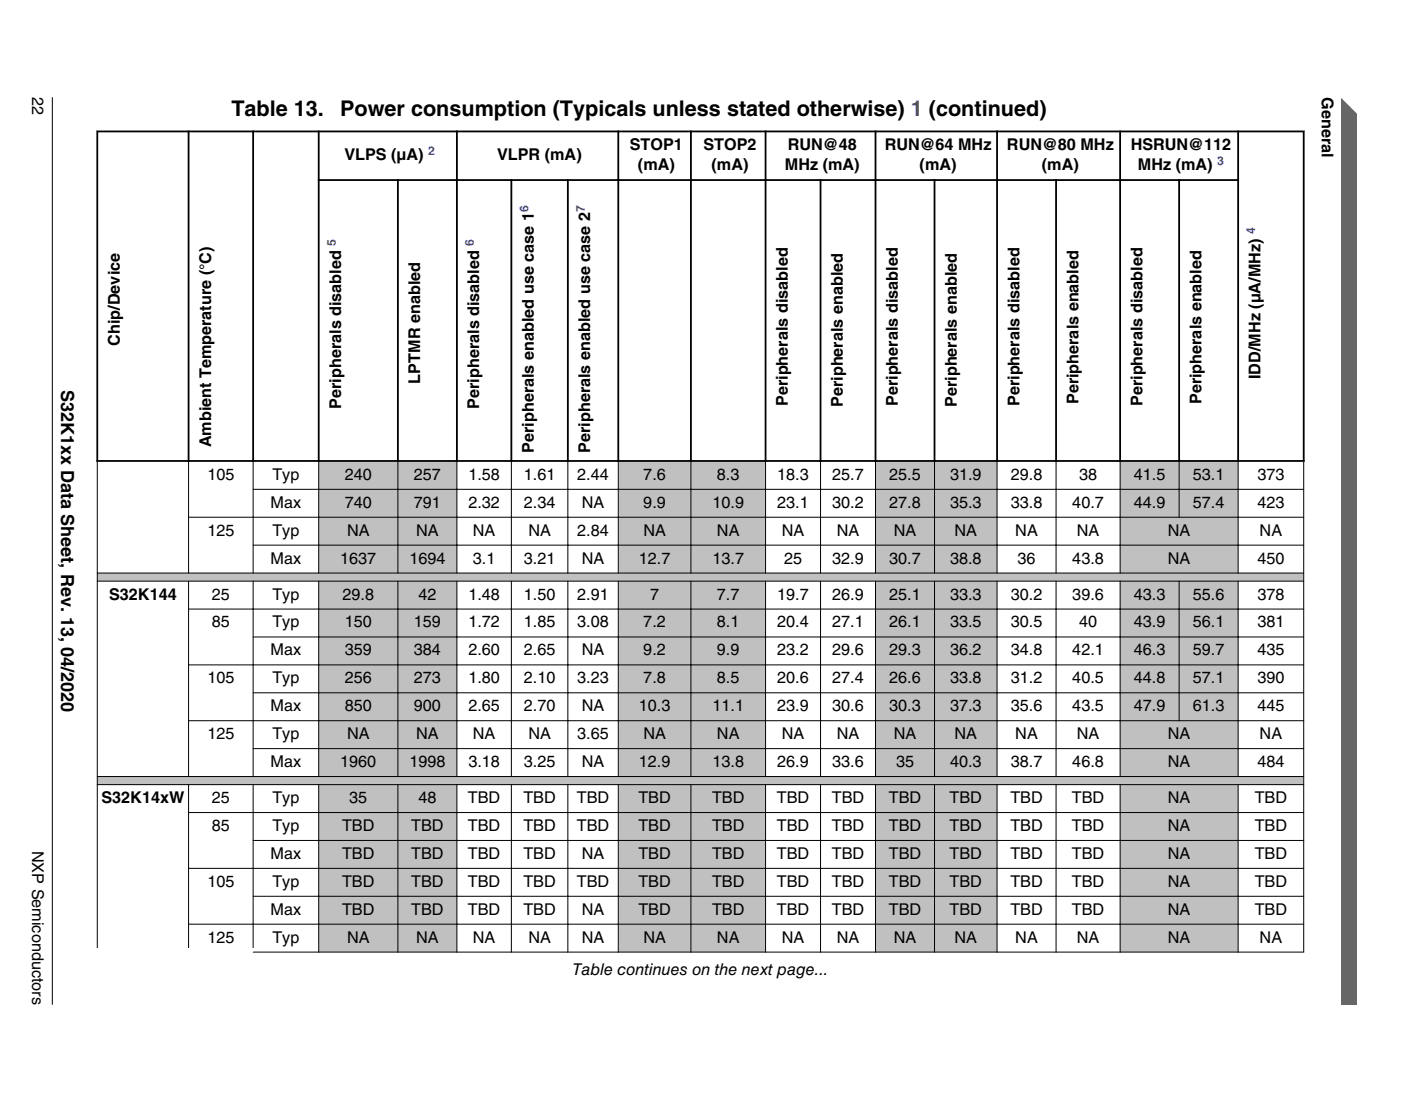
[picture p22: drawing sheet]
<svg xmlns="http://www.w3.org/2000/svg" width="274mm" height="216mm" viewBox="0 0 274 216" stroke-linecap="round" stroke-linejoin="round" font-family="sans-serif">
<defs><g id="words">
<g font-size="4.2">
<text x="45.3" y="22.7">Table 13.</text>
<text x="66.6" y="22.7">Power consumption (Typicals unless stated otherwise) 1 (continued)</text>
</g>
<text font-size="3.5" x="12" y="76.5" transform="rotate(90 12 76.5)">S32K1xx Data Sheet, Rev. 13, 04/2020</text>
<g font-size="3.2">
<text x="6.3" y="19" transform="rotate(90 6.3 19)">22</text>
<text x="258.8" y="19" transform="rotate(90 258.8 19)">General</text>
<text x="123.3" y="29.4">STOP1</text>
<text x="137.7" y="29.4">STOP2</text>
<text x="154.3" y="29.4">RUN@48</text>
<text x="173.2" y="29.4">RUN@64 MHz</text>
<text x="197.2" y="29.4">RUN@80 MHz</text>
<text x="221.4" y="29.4">HSRUN@112</text>
<text x="67.4" y="31.4">VLPS (μA)</text>
<text x="97.3" y="31.4">VLPR (mA)</text>
<text x="124.9" y="33.3">(mA)</text>
<text x="139.3" y="33.3">(mA)</text>
<text x="153.7" y="33.3">MHz (mA)</text>
<text x="180.1" y="33.3">(mA)</text>
<text x="204" y="33.3">(mA)</text>
<text x="222.8" y="33.3">MHz (mA)</text>
<text x="23.4" y="67.7" transform="rotate(-90 23.4 67.7)">Chip/Device</text>
<text x="82.3" y="75.1" transform="rotate(-90 82.3 75.1)">LPTMR enabled</text>
<text x="246.8" y="74.3" transform="rotate(-90 246.8 74.3)">IDD/MHz (μA/MHz)</text>
<text x="66.8" y="80.1" transform="rotate(-90 66.8 80.1)">Peripherals disabled</text>
<text x="93.9" y="80.1" transform="rotate(-90 93.9 80.1)">Peripherals disabled</text>
<text x="154.3" y="79.6" transform="rotate(-90 154.3 79.6)">Peripherals disabled</text>
<text x="165.1" y="79.7" transform="rotate(-90 165.1 79.7)">Peripherals enabled</text>
<text x="175.8" y="79.6" transform="rotate(-90 175.8 79.6)">Peripherals disabled</text>
<text x="187.4" y="79.7" transform="rotate(-90 187.4 79.7)">Peripherals enabled</text>
<text x="199.6" y="79.6" transform="rotate(-90 199.6 79.6)">Peripherals disabled</text>
<text x="211.2" y="79.2" transform="rotate(-90 211.2 79.2)">Peripherals enabled</text>
<text x="223.7" y="79.6" transform="rotate(-90 223.7 79.6)">Peripherals disabled</text>
<text x="235.3" y="79.2" transform="rotate(-90 235.3 79.2)">Peripherals enabled</text>
<text x="41.3" y="87.7" transform="rotate(-90 41.3 87.7)">Ambient Temperature (°C)</text>
<text x="104.5" y="88.7" transform="rotate(-90 104.5 88.7)">Peripherals enabled use case 1</text>
<text x="115.6" y="88.7" transform="rotate(-90 115.6 88.7)">Peripherals enabled use case 2</text>
<text x="40.6" y="94">105</text>
<text x="53.3" y="94">Typ</text>
<text x="67.5" y="94">240</text>
<text x="81" y="94">257</text>
<text x="91.7" y="94">1.58</text>
<text x="102.6" y="94">1.61</text>
<text x="113" y="94">2.44</text>
<text x="126" y="94">7.6</text>
<text x="140.4" y="94">8.3</text>
<text x="152.2" y="94">18.3</text>
<text x="163" y="94">25.7</text>
<text x="174.1" y="94">25.5</text>
<text x="186" y="94">31.9</text>
<text x="197.9" y="94">29.8</text>
<text x="211.3" y="94">38</text>
<text x="222" y="94">41.5</text>
<text x="233.6" y="94">53.1</text>
<text x="246.2" y="94">373</text>
<text x="53" y="99.5">Max</text>
<text x="67.5" y="99.5">740</text>
<text x="81" y="99.5">791</text>
<text x="91.7" y="99.5">2.32</text>
<text x="102.6" y="99.5">2.34</text>
<text x="113.9" y="99.5">NA</text>
<text x="126" y="99.5">9.9</text>
<text x="139.5" y="99.5">10.9</text>
<text x="152.2" y="99.5">23.1</text>
<text x="163" y="99.5">30.2</text>
<text x="174.1" y="99.5">27.8</text>
<text x="186" y="99.5">35.3</text>
<text x="197.9" y="99.5">33.8</text>
<text x="210" y="99.5">40.7</text>
<text x="222" y="99.5">44.9</text>
<text x="233.6" y="99.5">57.4</text>
<text x="246.2" y="99.5">423</text>
<text x="40.6" y="104.9">125</text>
<text x="53.3" y="104.9">Typ</text>
<text x="67.9" y="104.9">NA</text>
<text x="81.5" y="104.9">NA</text>
<text x="92.6" y="104.9">NA</text>
<text x="103.5" y="104.9">NA</text>
<text x="113" y="104.9">2.84</text>
<text x="126" y="104.9">NA</text>
<text x="140.4" y="104.9">NA</text>
<text x="153.1" y="104.9">NA</text>
<text x="163.8" y="104.9">NA</text>
<text x="175" y="104.9">NA</text>
<text x="186.9" y="104.9">NA</text>
<text x="198.8" y="104.9">NA</text>
<text x="210.8" y="104.9">NA</text>
<text x="228.7" y="104.9">NA</text>
<text x="246.6" y="104.9">NA</text>
<text x="53" y="110.4">Max</text>
<text x="66.6" y="110.4">1637</text>
<text x="80.2" y="110.4">1694</text>
<text x="92.6" y="110.4">3.1</text>
<text x="102.6" y="110.4">3.21</text>
<text x="113.9" y="110.4">NA</text>
<text x="125.1" y="110.4">12.7</text>
<text x="139.5" y="110.4">13.7</text>
<text x="153.5" y="110.4">25</text>
<text x="163" y="110.4">32.9</text>
<text x="174.1" y="110.4">30.7</text>
<text x="186" y="110.4">38.8</text>
<text x="199.2" y="110.4">36</text>
<text x="210" y="110.4">43.8</text>
<text x="228.7" y="110.4">NA</text>
<text x="246.2" y="110.4">450</text>
<text x="21.4" y="117.5">S32K144</text>
<text x="41.5" y="117.5">25</text>
<text x="53.3" y="117.5">Typ</text>
<text x="67.1" y="117.5">29.8</text>
<text x="81.9" y="117.5">42</text>
<text x="91.7" y="117.5">1.48</text>
<text x="102.6" y="117.5">1.50</text>
<text x="113" y="117.5">2.91</text>
<text x="127.3" y="117.5">7</text>
<text x="140.4" y="117.5">7.7</text>
<text x="152.2" y="117.5">19.7</text>
<text x="163" y="117.5">26.9</text>
<text x="174.1" y="117.5">25.1</text>
<text x="186" y="117.5">33.3</text>
<text x="197.9" y="117.5">30.2</text>
<text x="210" y="117.5">39.6</text>
<text x="222" y="117.5">43.3</text>
<text x="233.6" y="117.5">55.6</text>
<text x="246.2" y="117.5">378</text>
<text x="41.5" y="122.9">85</text>
<text x="53.3" y="122.9">Typ</text>
<text x="67.5" y="122.9">150</text>
<text x="81" y="122.9">159</text>
<text x="91.7" y="122.9">1.72</text>
<text x="102.6" y="122.9">1.85</text>
<text x="113" y="122.9">3.08</text>
<text x="126" y="122.9">7.2</text>
<text x="140.4" y="122.9">8.1</text>
<text x="152.2" y="122.9">20.4</text>
<text x="163" y="122.9">27.1</text>
<text x="174.1" y="122.9">26.1</text>
<text x="186" y="122.9">33.5</text>
<text x="197.9" y="122.9">30.5</text>
<text x="211.3" y="122.9">40</text>
<text x="222" y="122.9">43.9</text>
<text x="233.6" y="122.9">56.1</text>
<text x="246.2" y="122.9">381</text>
<text x="53" y="128.4">Max</text>
<text x="67.5" y="128.4">359</text>
<text x="81" y="128.4">384</text>
<text x="91.7" y="128.4">2.60</text>
<text x="102.6" y="128.4">2.65</text>
<text x="113.9" y="128.4">NA</text>
<text x="126" y="128.4">9.2</text>
<text x="140.4" y="128.4">9.9</text>
<text x="152.2" y="128.4">23.2</text>
<text x="163" y="128.4">29.6</text>
<text x="174.1" y="128.4">29.3</text>
<text x="186" y="128.4">36.2</text>
<text x="197.9" y="128.4">34.8</text>
<text x="210" y="128.4">42.1</text>
<text x="222" y="128.4">46.3</text>
<text x="233.6" y="128.4">59.7</text>
<text x="246.2" y="128.4">435</text>
<text x="40.6" y="133.9">105</text>
<text x="53.3" y="133.9">Typ</text>
<text x="67.5" y="133.9">256</text>
<text x="81" y="133.9">273</text>
<text x="91.7" y="133.9">1.80</text>
<text x="102.6" y="133.9">2.10</text>
<text x="113" y="133.9">3.23</text>
<text x="126" y="133.9">7.8</text>
<text x="140.4" y="133.9">8.5</text>
<text x="152.2" y="133.9">20.6</text>
<text x="163" y="133.9">27.4</text>
<text x="174.1" y="133.9">26.6</text>
<text x="186" y="133.9">33.8</text>
<text x="197.9" y="133.9">31.2</text>
<text x="210" y="133.9">40.5</text>
<text x="222" y="133.9">44.8</text>
<text x="233.6" y="133.9">57.1</text>
<text x="246.2" y="133.9">390</text>
<text x="53" y="139.3">Max</text>
<text x="67.5" y="139.3">850</text>
<text x="81" y="139.3">900</text>
<text x="91.7" y="139.3">2.65</text>
<text x="102.6" y="139.3">2.70</text>
<text x="113.9" y="139.3">NA</text>
<text x="125.1" y="139.3">10.3</text>
<text x="139.5" y="139.3">11.1</text>
<text x="152.2" y="139.3">23.9</text>
<text x="163" y="139.3">30.6</text>
<text x="174.1" y="139.3">30.3</text>
<text x="186" y="139.3">37.3</text>
<text x="197.9" y="139.3">35.6</text>
<text x="210" y="139.3">43.5</text>
<text x="222" y="139.3">47.9</text>
<text x="233.6" y="139.3">61.3</text>
<text x="246.2" y="139.3">445</text>
<text x="40.6" y="144.8">125</text>
<text x="53.3" y="144.8">Typ</text>
<text x="67.9" y="144.8">NA</text>
<text x="81.5" y="144.8">NA</text>
<text x="92.6" y="144.8">NA</text>
<text x="103.5" y="144.8">NA</text>
<text x="113" y="144.8">3.65</text>
<text x="126" y="144.8">NA</text>
<text x="140.4" y="144.8">NA</text>
<text x="153.1" y="144.8">NA</text>
<text x="163.8" y="144.8">NA</text>
<text x="175" y="144.8">NA</text>
<text x="186.9" y="144.8">NA</text>
<text x="198.8" y="144.8">NA</text>
<text x="210.8" y="144.8">NA</text>
<text x="228.7" y="144.8">NA</text>
<text x="246.6" y="144.8">NA</text>
<text x="53" y="150.3">Max</text>
<text x="66.6" y="150.3">1960</text>
<text x="80.2" y="150.3">1998</text>
<text x="91.7" y="150.3">3.18</text>
<text x="102.6" y="150.3">3.25</text>
<text x="113.9" y="150.3">NA</text>
<text x="125.1" y="150.3">12.9</text>
<text x="139.5" y="150.3">13.8</text>
<text x="152.2" y="150.3">26.9</text>
<text x="163" y="150.3">33.6</text>
<text x="175.4" y="150.3">35</text>
<text x="186" y="150.3">40.3</text>
<text x="197.9" y="150.3">38.7</text>
<text x="210" y="150.3">46.8</text>
<text x="228.7" y="150.3">NA</text>
<text x="246.2" y="150.3">484</text>
<text x="19.9" y="157.3">S32K14xW</text>
<text x="41.5" y="157.3">25</text>
<text x="53.3" y="157.3">Typ</text>
<text x="68.4" y="157.3">35</text>
<text x="81.9" y="157.3">48</text>
<text x="91.6" y="157.3">TBD</text>
<text x="102.5" y="157.3">TBD</text>
<text x="112.9" y="157.3">TBD</text>
<text x="125" y="157.3">TBD</text>
<text x="139.4" y="157.3">TBD</text>
<text x="152.1" y="157.3">TBD</text>
<text x="162.9" y="157.3">TBD</text>
<text x="174" y="157.3">TBD</text>
<text x="185.9" y="157.3">TBD</text>
<text x="197.8" y="157.3">TBD</text>
<text x="209.9" y="157.3">TBD</text>
<text x="228.7" y="157.3">NA</text>
<text x="245.7" y="157.3">TBD</text>
<text x="6.3" y="166.7" transform="rotate(90 6.3 166.7)">NXP Semiconductors</text>
<text x="41.5" y="162.8">85</text>
<text x="53.3" y="162.8">Typ</text>
<text x="67" y="162.8">TBD</text>
<text x="80.5" y="162.8">TBD</text>
<text x="91.6" y="162.8">TBD</text>
<text x="102.5" y="162.8">TBD</text>
<text x="112.9" y="162.8">TBD</text>
<text x="125" y="162.8">TBD</text>
<text x="139.4" y="162.8">TBD</text>
<text x="152.1" y="162.8">TBD</text>
<text x="162.9" y="162.8">TBD</text>
<text x="174" y="162.8">TBD</text>
<text x="185.9" y="162.8">TBD</text>
<text x="197.8" y="162.8">TBD</text>
<text x="209.9" y="162.8">TBD</text>
<text x="228.7" y="162.8">NA</text>
<text x="245.7" y="162.8">TBD</text>
<text x="40.6" y="173.7">105</text>
<text x="53" y="168.3">Max</text>
<text x="53.3" y="173.7">Typ</text>
<text x="67" y="168.3">TBD</text>
<text x="67" y="173.7">TBD</text>
<text x="80.5" y="168.3">TBD</text>
<text x="80.5" y="173.7">TBD</text>
<text x="91.6" y="168.3">TBD</text>
<text x="91.6" y="173.7">TBD</text>
<text x="102.5" y="168.3">TBD</text>
<text x="102.5" y="173.7">TBD</text>
<text x="112.9" y="173.7">TBD</text>
<text x="113.9" y="168.3">NA</text>
<text x="125" y="168.3">TBD</text>
<text x="125" y="173.7">TBD</text>
<text x="139.4" y="168.3">TBD</text>
<text x="139.4" y="173.7">TBD</text>
<text x="152.1" y="168.3">TBD</text>
<text x="152.1" y="173.7">TBD</text>
<text x="162.9" y="168.3">TBD</text>
<text x="162.9" y="173.7">TBD</text>
<text x="174" y="168.3">TBD</text>
<text x="174" y="173.7">TBD</text>
<text x="185.9" y="168.3">TBD</text>
<text x="185.9" y="173.7">TBD</text>
<text x="197.8" y="168.3">TBD</text>
<text x="197.8" y="173.7">TBD</text>
<text x="209.9" y="168.3">TBD</text>
<text x="209.9" y="173.7">TBD</text>
<text x="228.7" y="168.3">NA</text>
<text x="228.7" y="173.7">NA</text>
<text x="245.7" y="168.3">TBD</text>
<text x="245.7" y="173.7">TBD</text>
<text x="53" y="179.2">Max</text>
<text x="67" y="179.2">TBD</text>
<text x="80.5" y="179.2">TBD</text>
<text x="91.6" y="179.2">TBD</text>
<text x="102.5" y="179.2">TBD</text>
<text x="113.9" y="179.2">NA</text>
<text x="125" y="179.2">TBD</text>
<text x="139.4" y="179.2">TBD</text>
<text x="152.1" y="179.2">TBD</text>
<text x="162.9" y="179.2">TBD</text>
<text x="174" y="179.2">TBD</text>
<text x="185.9" y="179.2">TBD</text>
<text x="197.8" y="179.2">TBD</text>
<text x="209.9" y="179.2">TBD</text>
<text x="228.7" y="179.2">NA</text>
<text x="245.7" y="179.2">TBD</text>
<text x="40.6" y="184.7">125</text>
<text x="53.3" y="184.7">Typ</text>
<text x="67.9" y="184.7">NA</text>
<text x="81.5" y="184.7">NA</text>
<text x="92.6" y="184.7">NA</text>
<text x="103.5" y="184.7">NA</text>
<text x="113.9" y="184.7">NA</text>
<text x="126" y="184.7">NA</text>
<text x="140.4" y="184.7">NA</text>
<text x="153.1" y="184.7">NA</text>
<text x="163.8" y="184.7">NA</text>
<text x="175" y="184.7">NA</text>
<text x="186.9" y="184.7">NA</text>
<text x="198.8" y="184.7">NA</text>
<text x="210.8" y="184.7">NA</text>
<text x="228.7" y="184.7">NA</text>
<text x="246.6" y="184.7">NA</text>
<text x="112.1" y="191.1">Table continues on the next page...</text>
</g>
<g font-size="2.4" fill="#00f">
<text x="83.8" y="30.3">2</text>
<text x="238.3" y="32.3">3</text>
<text x="103.5" y="41.6" transform="rotate(-90 103.5 41.6)">6</text>
<text x="114.5" y="41.6" transform="rotate(-90 114.5 41.6)">7</text>
<text x="245.8" y="45.9" transform="rotate(-90 245.8 45.9)">4</text>
<text x="65.7" y="48.1" transform="rotate(-90 65.7 48.1)">5</text>
<text x="92.8" y="48.1" transform="rotate(-90 92.8 48.1)">6</text>
</g>
</g></defs>
<g fill="#c0c0c0">
<path d="M62.5 90.5h15.3v5.3h-15.3z" fill-rule="evenodd"/>
<path d="M78 90.5h11.4v5.3h-11.4z" fill-rule="evenodd"/>
</g>
<g fill="#fff">
<path d="M89.5 90.5h10.5v5.3h-10.5z" fill-rule="evenodd"/>
<path d="M100.2 90.5h10.9v5.3h-10.9z" fill-rule="evenodd"/>
<path d="M111.3 90.5h9.7v5.3h-9.7z" fill-rule="evenodd"/>
</g>
<g fill="#c0c0c0">
<path d="M121.2 90.5h14v5.3h-14z" fill-rule="evenodd"/>
<path d="M135.4 90.5h14.4v5.3h-14.4z" fill-rule="evenodd"/>
</g>
<g fill="#fff">
<path d="M150 90.5h10.6v5.3h-10.6z" fill-rule="evenodd"/>
<path d="M160.8 90.5h10.5v5.3h-10.5z" fill-rule="evenodd"/>
</g>
<g fill="#c0c0c0">
<path d="M171.5 90.5h11.4v5.3h-11.4z" fill-rule="evenodd"/>
<path d="M183.1 90.5h12v5.3h-12z" fill-rule="evenodd"/>
</g>
<g fill="#fff">
<path d="M195.3 90.5h11.4v5.3h-11.4z" fill-rule="evenodd"/>
<path d="M206.9 90.5h12.3v5.3h-12.3z" fill-rule="evenodd"/>
</g>
<g fill="#c0c0c0">
<path d="M219.4 90.5h11.4v5.3h-11.4z" fill-rule="evenodd"/>
<path d="M231 90.5h11.3v5.3h-11.3z" fill-rule="evenodd"/>
</g>
<g fill="#fff">
<path d="M242.5 90.5h12.7v5.3h-12.7z" fill-rule="evenodd"/>
<path d="M49.7 96h12.6v5.2h-12.6z" fill-rule="evenodd"/>
</g>
<g fill="#c0c0c0">
<path d="M62.5 96h15.3v5.2h-15.3z" fill-rule="evenodd"/>
<path d="M78 96h11.4v5.2h-11.4z" fill-rule="evenodd"/>
</g>
<g fill="#fff">
<path d="M89.5 96h10.5v5.2h-10.5z" fill-rule="evenodd"/>
<path d="M100.2 96h10.9v5.2h-10.9z" fill-rule="evenodd"/>
<path d="M111.3 96h9.7v5.2h-9.7z" fill-rule="evenodd"/>
</g>
<g fill="#c0c0c0">
<path d="M121.2 96h14v5.2h-14z" fill-rule="evenodd"/>
<path d="M135.4 96h14.4v5.2h-14.4z" fill-rule="evenodd"/>
</g>
<g fill="#fff">
<path d="M150 96h10.6v5.2h-10.6z" fill-rule="evenodd"/>
<path d="M160.8 96h10.5v5.2h-10.5z" fill-rule="evenodd"/>
</g>
<g fill="#c0c0c0">
<path d="M171.5 96h11.4v5.2h-11.4z" fill-rule="evenodd"/>
<path d="M183.1 96h12v5.2h-12z" fill-rule="evenodd"/>
</g>
<g fill="#fff">
<path d="M195.3 96h11.4v5.2h-11.4z" fill-rule="evenodd"/>
<path d="M206.9 96h12.3v5.2h-12.3z" fill-rule="evenodd"/>
</g>
<g fill="#c0c0c0">
<path d="M219.4 96h11.4v5.2h-11.4z" fill-rule="evenodd"/>
<path d="M231 96h11.3v5.2h-11.3z" fill-rule="evenodd"/>
</g>
<g fill="#fff">
<path d="M242.5 96h12.7v5.2h-12.7z" fill-rule="evenodd"/>
<path d="M37 101.4h12.5v10.8h-12.5z" fill-rule="evenodd"/>
<path d="M49.7 101.4h12.6v5.3h-12.6z" fill-rule="evenodd"/>
</g>
<g fill="#c0c0c0">
<path d="M62.5 101.4h15.3v5.3h-15.3z" fill-rule="evenodd"/>
<path d="M78 101.4h11.4v5.3h-11.4z" fill-rule="evenodd"/>
</g>
<g fill="#fff">
<path d="M89.5 101.4h10.5v5.3h-10.5z" fill-rule="evenodd"/>
<path d="M100.2 101.4h10.9v5.3h-10.9z" fill-rule="evenodd"/>
<path d="M111.3 101.4h9.7v5.3h-9.7z" fill-rule="evenodd"/>
</g>
<g fill="#c0c0c0">
<path d="M121.2 101.4h14v5.3h-14z" fill-rule="evenodd"/>
<path d="M135.4 101.4h14.4v5.3h-14.4z" fill-rule="evenodd"/>
</g>
<g fill="#fff">
<path d="M150 101.4h10.6v5.3h-10.6z" fill-rule="evenodd"/>
<path d="M160.8 101.4h10.5v5.3h-10.5z" fill-rule="evenodd"/>
</g>
<g fill="#c0c0c0">
<path d="M171.5 101.4h11.4v5.3h-11.4z" fill-rule="evenodd"/>
<path d="M183.1 101.4h12v5.3h-12z" fill-rule="evenodd"/>
</g>
<g fill="#fff">
<path d="M195.3 101.4h11.4v5.3h-11.4z" fill-rule="evenodd"/>
<path d="M206.9 101.4h12.3v5.3h-12.3z" fill-rule="evenodd"/>
</g>
<path d="M219.4 101.4h22.9v5.3h-22.9z" fill-rule="evenodd" fill="#c0c0c0"/>
<g fill="#fff">
<path d="M242.5 101.4h12.7v5.3h-12.7z" fill-rule="evenodd"/>
<path d="M49.7 106.9h12.6v5.3h-12.6z" fill-rule="evenodd"/>
</g>
<g fill="#c0c0c0">
<path d="M62.5 106.9h15.3v5.3h-15.3z" fill-rule="evenodd"/>
<path d="M78 106.9h11.4v5.3h-11.4z" fill-rule="evenodd"/>
</g>
<g fill="#fff">
<path d="M89.5 106.9h10.5v5.3h-10.5z" fill-rule="evenodd"/>
<path d="M100.2 106.9h10.9v5.3h-10.9z" fill-rule="evenodd"/>
<path d="M111.3 106.9h9.7v5.3h-9.7z" fill-rule="evenodd"/>
</g>
<g fill="#c0c0c0">
<path d="M121.2 106.9h14v5.3h-14z" fill-rule="evenodd"/>
<path d="M135.4 106.9h14.4v5.3h-14.4z" fill-rule="evenodd"/>
</g>
<g fill="#fff">
<path d="M150 106.9h10.6v5.3h-10.6z" fill-rule="evenodd"/>
<path d="M160.8 106.9h10.5v5.3h-10.5z" fill-rule="evenodd"/>
</g>
<g fill="#c0c0c0">
<path d="M171.5 106.9h11.4v5.3h-11.4z" fill-rule="evenodd"/>
<path d="M183.1 106.9h12v5.3h-12z" fill-rule="evenodd"/>
</g>
<g fill="#fff">
<path d="M195.3 106.9h11.4v5.3h-11.4z" fill-rule="evenodd"/>
<path d="M206.9 106.9h12.3v5.3h-12.3z" fill-rule="evenodd"/>
</g>
<path d="M219.4 106.9h22.9v5.3h-22.9z" fill-rule="evenodd" fill="#c0c0c0"/>
<path d="M242.5 106.9h12.7v5.3h-12.7z" fill-rule="evenodd" fill="#fff"/>
<path d="M19.1 112.4h236.1v1.4h-236.1z" fill-rule="evenodd" fill="#c0c0c0"/>
<g fill="#fff">
<path d="M19.1 113.9h17.7v38.1h-17.7z" fill-rule="evenodd"/>
<path d="M37 113.9h12.5v5.3h-12.5z" fill-rule="evenodd"/>
<path d="M49.7 113.9h12.6v5.3h-12.6z" fill-rule="evenodd"/>
</g>
<g fill="#c0c0c0">
<path d="M62.5 113.9h15.3v5.3h-15.3z" fill-rule="evenodd"/>
<path d="M78 113.9h11.4v5.3h-11.4z" fill-rule="evenodd"/>
</g>
<g fill="#fff">
<path d="M89.5 113.9h10.5v5.3h-10.5z" fill-rule="evenodd"/>
<path d="M100.2 113.9h10.9v5.3h-10.9z" fill-rule="evenodd"/>
<path d="M111.3 113.9h9.7v5.3h-9.7z" fill-rule="evenodd"/>
</g>
<g fill="#c0c0c0">
<path d="M121.2 113.9h14v5.3h-14z" fill-rule="evenodd"/>
<path d="M135.4 113.9h14.4v5.3h-14.4z" fill-rule="evenodd"/>
</g>
<g fill="#fff">
<path d="M150 113.9h10.6v5.3h-10.6z" fill-rule="evenodd"/>
<path d="M160.8 113.9h10.5v5.3h-10.5z" fill-rule="evenodd"/>
</g>
<g fill="#c0c0c0">
<path d="M171.5 113.9h11.4v5.3h-11.4z" fill-rule="evenodd"/>
<path d="M183.1 113.9h12v5.3h-12z" fill-rule="evenodd"/>
</g>
<g fill="#fff">
<path d="M195.3 113.9h11.4v5.3h-11.4z" fill-rule="evenodd"/>
<path d="M206.9 113.9h12.3v5.3h-12.3z" fill-rule="evenodd"/>
</g>
<g fill="#c0c0c0">
<path d="M219.4 113.9h11.4v5.3h-11.4z" fill-rule="evenodd"/>
<path d="M231 113.9h11.3v5.3h-11.3z" fill-rule="evenodd"/>
</g>
<g fill="#fff">
<path d="M242.5 113.9h12.7v5.3h-12.7z" fill-rule="evenodd"/>
<path d="M37 119.4h12.5v10.8h-12.5z" fill-rule="evenodd"/>
<path d="M49.7 119.4h12.6v5.3h-12.6z" fill-rule="evenodd"/>
</g>
<g fill="#c0c0c0">
<path d="M62.5 119.4h15.3v5.3h-15.3z" fill-rule="evenodd"/>
<path d="M78 119.4h11.4v5.3h-11.4z" fill-rule="evenodd"/>
</g>
<g fill="#fff">
<path d="M89.5 119.4h10.5v5.3h-10.5z" fill-rule="evenodd"/>
<path d="M100.2 119.4h10.9v5.3h-10.9z" fill-rule="evenodd"/>
<path d="M111.3 119.4h9.7v5.3h-9.7z" fill-rule="evenodd"/>
</g>
<g fill="#c0c0c0">
<path d="M121.2 119.4h14v5.3h-14z" fill-rule="evenodd"/>
<path d="M135.4 119.4h14.4v5.3h-14.4z" fill-rule="evenodd"/>
</g>
<g fill="#fff">
<path d="M150 119.4h10.6v5.3h-10.6z" fill-rule="evenodd"/>
<path d="M160.8 119.4h10.5v5.3h-10.5z" fill-rule="evenodd"/>
</g>
<g fill="#c0c0c0">
<path d="M171.5 119.4h11.4v5.3h-11.4z" fill-rule="evenodd"/>
<path d="M183.1 119.4h12v5.3h-12z" fill-rule="evenodd"/>
</g>
<g fill="#fff">
<path d="M195.3 119.4h11.4v5.3h-11.4z" fill-rule="evenodd"/>
<path d="M206.9 119.4h12.3v5.3h-12.3z" fill-rule="evenodd"/>
</g>
<g fill="#c0c0c0">
<path d="M219.4 119.4h11.4v5.3h-11.4z" fill-rule="evenodd"/>
<path d="M231 119.4h11.3v5.3h-11.3z" fill-rule="evenodd"/>
</g>
<g fill="#fff">
<path d="M242.5 119.4h12.7v5.3h-12.7z" fill-rule="evenodd"/>
<path d="M49.7 124.9h12.6v5.3h-12.6z" fill-rule="evenodd"/>
</g>
<g fill="#c0c0c0">
<path d="M62.5 124.9h15.3v5.3h-15.3z" fill-rule="evenodd"/>
<path d="M78 124.9h11.4v5.3h-11.4z" fill-rule="evenodd"/>
</g>
<g fill="#fff">
<path d="M89.5 124.9h10.5v5.3h-10.5z" fill-rule="evenodd"/>
<path d="M100.2 124.9h10.9v5.3h-10.9z" fill-rule="evenodd"/>
<path d="M111.3 124.9h9.7v5.3h-9.7z" fill-rule="evenodd"/>
</g>
<g fill="#c0c0c0">
<path d="M121.2 124.9h14v5.3h-14z" fill-rule="evenodd"/>
<path d="M135.4 124.9h14.4v5.3h-14.4z" fill-rule="evenodd"/>
</g>
<g fill="#fff">
<path d="M150 124.9h10.6v5.3h-10.6z" fill-rule="evenodd"/>
<path d="M160.8 124.9h10.5v5.3h-10.5z" fill-rule="evenodd"/>
</g>
<g fill="#c0c0c0">
<path d="M171.5 124.9h11.4v5.3h-11.4z" fill-rule="evenodd"/>
<path d="M183.1 124.9h12v5.3h-12z" fill-rule="evenodd"/>
</g>
<g fill="#fff">
<path d="M195.3 124.9h11.4v5.3h-11.4z" fill-rule="evenodd"/>
<path d="M206.9 124.9h12.3v5.3h-12.3z" fill-rule="evenodd"/>
</g>
<g fill="#c0c0c0">
<path d="M219.4 124.9h11.4v5.3h-11.4z" fill-rule="evenodd"/>
<path d="M231 124.9h11.3v5.3h-11.3z" fill-rule="evenodd"/>
</g>
<g fill="#fff">
<path d="M242.5 124.9h12.7v5.3h-12.7z" fill-rule="evenodd"/>
<path d="M37 130.4h12.5v10.7h-12.5z" fill-rule="evenodd"/>
<path d="M49.7 130.4h12.6v5.2h-12.6z" fill-rule="evenodd"/>
</g>
<g fill="#c0c0c0">
<path d="M62.5 130.4h15.3v5.2h-15.3z" fill-rule="evenodd"/>
<path d="M78 130.4h11.4v5.2h-11.4z" fill-rule="evenodd"/>
</g>
<g fill="#fff">
<path d="M89.5 130.4h10.5v5.2h-10.5z" fill-rule="evenodd"/>
<path d="M100.2 130.4h10.9v5.2h-10.9z" fill-rule="evenodd"/>
<path d="M111.3 130.4h9.7v5.2h-9.7z" fill-rule="evenodd"/>
</g>
<g fill="#c0c0c0">
<path d="M121.2 130.4h14v5.2h-14z" fill-rule="evenodd"/>
<path d="M135.4 130.4h14.4v5.2h-14.4z" fill-rule="evenodd"/>
</g>
<g fill="#fff">
<path d="M150 130.4h10.6v5.2h-10.6z" fill-rule="evenodd"/>
<path d="M160.8 130.4h10.5v5.2h-10.5z" fill-rule="evenodd"/>
</g>
<g fill="#c0c0c0">
<path d="M171.5 130.4h11.4v5.2h-11.4z" fill-rule="evenodd"/>
<path d="M183.1 130.4h12v5.2h-12z" fill-rule="evenodd"/>
</g>
<g fill="#fff">
<path d="M195.3 130.4h11.4v5.2h-11.4z" fill-rule="evenodd"/>
<path d="M206.9 130.4h12.3v5.2h-12.3z" fill-rule="evenodd"/>
</g>
<g fill="#c0c0c0">
<path d="M219.4 130.4h11.4v5.2h-11.4z" fill-rule="evenodd"/>
<path d="M231 130.4h11.3v5.2h-11.3z" fill-rule="evenodd"/>
</g>
<g fill="#fff">
<path d="M242.5 130.4h12.7v5.2h-12.7z" fill-rule="evenodd"/>
<path d="M49.7 135.8h12.6v5.3h-12.6z" fill-rule="evenodd"/>
</g>
<g fill="#c0c0c0">
<path d="M62.5 135.8h15.3v5.3h-15.3z" fill-rule="evenodd"/>
<path d="M78 135.8h11.4v5.3h-11.4z" fill-rule="evenodd"/>
</g>
<g fill="#fff">
<path d="M89.5 135.8h10.5v5.3h-10.5z" fill-rule="evenodd"/>
<path d="M100.2 135.8h10.9v5.3h-10.9z" fill-rule="evenodd"/>
<path d="M111.3 135.8h9.7v5.3h-9.7z" fill-rule="evenodd"/>
</g>
<g fill="#c0c0c0">
<path d="M121.2 135.8h14v5.3h-14z" fill-rule="evenodd"/>
<path d="M135.4 135.8h14.4v5.3h-14.4z" fill-rule="evenodd"/>
</g>
<g fill="#fff">
<path d="M150 135.8h10.6v5.3h-10.6z" fill-rule="evenodd"/>
<path d="M160.8 135.8h10.5v5.3h-10.5z" fill-rule="evenodd"/>
</g>
<g fill="#c0c0c0">
<path d="M171.5 135.8h11.4v5.3h-11.4z" fill-rule="evenodd"/>
<path d="M183.1 135.8h12v5.3h-12z" fill-rule="evenodd"/>
</g>
<g fill="#fff">
<path d="M195.3 135.8h11.4v5.3h-11.4z" fill-rule="evenodd"/>
<path d="M206.9 135.8h12.3v5.3h-12.3z" fill-rule="evenodd"/>
</g>
<g fill="#c0c0c0">
<path d="M219.4 135.8h11.4v5.3h-11.4z" fill-rule="evenodd"/>
<path d="M231 135.8h11.3v5.3h-11.3z" fill-rule="evenodd"/>
</g>
<g fill="#fff">
<path d="M242.5 135.8h12.7v5.3h-12.7z" fill-rule="evenodd"/>
<path d="M37 141.3h12.5v10.7h-12.5z" fill-rule="evenodd"/>
<path d="M49.7 141.3h12.6v5.3h-12.6z" fill-rule="evenodd"/>
</g>
<g fill="#c0c0c0">
<path d="M62.5 141.3h15.3v5.3h-15.3z" fill-rule="evenodd"/>
<path d="M78 141.3h11.4v5.3h-11.4z" fill-rule="evenodd"/>
</g>
<g fill="#fff">
<path d="M89.5 141.3h10.5v5.3h-10.5z" fill-rule="evenodd"/>
<path d="M100.2 141.3h10.9v5.3h-10.9z" fill-rule="evenodd"/>
<path d="M111.3 141.3h9.7v5.3h-9.7z" fill-rule="evenodd"/>
</g>
<g fill="#c0c0c0">
<path d="M121.2 141.3h14v5.3h-14z" fill-rule="evenodd"/>
<path d="M135.4 141.3h14.4v5.3h-14.4z" fill-rule="evenodd"/>
</g>
<g fill="#fff">
<path d="M150 141.3h10.6v5.3h-10.6z" fill-rule="evenodd"/>
<path d="M160.8 141.3h10.5v5.3h-10.5z" fill-rule="evenodd"/>
</g>
<g fill="#c0c0c0">
<path d="M171.5 141.3h11.4v5.3h-11.4z" fill-rule="evenodd"/>
<path d="M183.1 141.3h12v5.3h-12z" fill-rule="evenodd"/>
</g>
<g fill="#fff">
<path d="M195.3 141.3h11.4v5.3h-11.4z" fill-rule="evenodd"/>
<path d="M206.9 141.3h12.3v5.3h-12.3z" fill-rule="evenodd"/>
</g>
<path d="M219.4 141.3h22.9v5.3h-22.9z" fill-rule="evenodd" fill="#c0c0c0"/>
<g fill="#fff">
<path d="M242.5 141.3h12.7v5.3h-12.7z" fill-rule="evenodd"/>
<path d="M49.7 146.8h12.6v5.2h-12.6z" fill-rule="evenodd"/>
</g>
<g fill="#c0c0c0">
<path d="M62.5 146.8h15.3v5.2h-15.3z" fill-rule="evenodd"/>
<path d="M78 146.8h11.4v5.2h-11.4z" fill-rule="evenodd"/>
</g>
<g fill="#fff">
<path d="M89.5 146.8h10.5v5.2h-10.5z" fill-rule="evenodd"/>
<path d="M100.2 146.8h10.9v5.2h-10.9z" fill-rule="evenodd"/>
<path d="M111.3 146.8h9.7v5.2h-9.7z" fill-rule="evenodd"/>
</g>
<g fill="#c0c0c0">
<path d="M121.2 146.8h14v5.2h-14z" fill-rule="evenodd"/>
<path d="M135.4 146.8h14.4v5.2h-14.4z" fill-rule="evenodd"/>
</g>
<g fill="#fff">
<path d="M150 146.8h10.6v5.2h-10.6z" fill-rule="evenodd"/>
<path d="M160.8 146.8h10.5v5.2h-10.5z" fill-rule="evenodd"/>
</g>
<g fill="#c0c0c0">
<path d="M171.5 146.8h11.4v5.2h-11.4z" fill-rule="evenodd"/>
<path d="M183.1 146.8h12v5.2h-12z" fill-rule="evenodd"/>
</g>
<g fill="#fff">
<path d="M195.3 146.8h11.4v5.2h-11.4z" fill-rule="evenodd"/>
<path d="M206.9 146.8h12.3v5.2h-12.3z" fill-rule="evenodd"/>
</g>
<path d="M219.4 146.8h22.9v5.2h-22.9z" fill-rule="evenodd" fill="#c0c0c0"/>
<path d="M242.5 146.8h12.7v5.2h-12.7z" fill-rule="evenodd" fill="#fff"/>
<path d="M19.1 152.2h236.1v1.4h-236.1z" fill-rule="evenodd" fill="#c0c0c0"/>
<g fill="#fff">
<path d="M19.1 153.8h17.7v31.9h-17.7z" fill-rule="evenodd"/>
<path d="M37 153.8h12.5v5.3h-12.5z" fill-rule="evenodd"/>
<path d="M49.7 153.8h12.6v5.3h-12.6z" fill-rule="evenodd"/>
</g>
<g fill="#c0c0c0">
<path d="M62.5 153.8h15.3v5.3h-15.3z" fill-rule="evenodd"/>
<path d="M78 153.8h11.4v5.3h-11.4z" fill-rule="evenodd"/>
</g>
<g fill="#fff">
<path d="M89.5 153.8h10.5v5.3h-10.5z" fill-rule="evenodd"/>
<path d="M100.2 153.8h10.9v5.3h-10.9z" fill-rule="evenodd"/>
<path d="M111.3 153.8h9.7v5.3h-9.7z" fill-rule="evenodd"/>
</g>
<g fill="#c0c0c0">
<path d="M121.2 153.8h14v5.3h-14z" fill-rule="evenodd"/>
<path d="M135.4 153.8h14.4v5.3h-14.4z" fill-rule="evenodd"/>
</g>
<g fill="#fff">
<path d="M150 153.8h10.6v5.3h-10.6z" fill-rule="evenodd"/>
<path d="M160.8 153.8h10.5v5.3h-10.5z" fill-rule="evenodd"/>
</g>
<g fill="#c0c0c0">
<path d="M171.5 153.8h11.4v5.3h-11.4z" fill-rule="evenodd"/>
<path d="M183.1 153.8h12v5.3h-12z" fill-rule="evenodd"/>
</g>
<g fill="#fff">
<path d="M195.3 153.8h11.4v5.3h-11.4z" fill-rule="evenodd"/>
<path d="M206.9 153.8h12.3v5.3h-12.3z" fill-rule="evenodd"/>
</g>
<path d="M219.4 153.8h22.9v5.3h-22.9z" fill-rule="evenodd" fill="#c0c0c0"/>
<g fill="#fff">
<path d="M242.5 153.8h12.7v5.3h-12.7z" fill-rule="evenodd"/>
<path d="M37 159.3h12.5v10.7h-12.5z" fill-rule="evenodd"/>
<path d="M49.7 159.3h12.6v5.3h-12.6z" fill-rule="evenodd"/>
</g>
<g fill="#c0c0c0">
<path d="M62.5 159.3h15.3v5.3h-15.3z" fill-rule="evenodd"/>
<path d="M78 159.3h11.4v5.3h-11.4z" fill-rule="evenodd"/>
</g>
<g fill="#fff">
<path d="M89.5 159.3h10.5v5.3h-10.5z" fill-rule="evenodd"/>
<path d="M100.2 159.3h10.9v5.3h-10.9z" fill-rule="evenodd"/>
<path d="M111.3 159.3h9.7v5.3h-9.7z" fill-rule="evenodd"/>
</g>
<g fill="#c0c0c0">
<path d="M121.2 159.3h14v5.3h-14z" fill-rule="evenodd"/>
<path d="M135.4 159.3h14.4v5.3h-14.4z" fill-rule="evenodd"/>
</g>
<g fill="#fff">
<path d="M150 159.3h10.6v5.3h-10.6z" fill-rule="evenodd"/>
<path d="M160.8 159.3h10.5v5.3h-10.5z" fill-rule="evenodd"/>
</g>
<g fill="#c0c0c0">
<path d="M171.5 159.3h11.4v5.3h-11.4z" fill-rule="evenodd"/>
<path d="M183.1 159.3h12v5.3h-12z" fill-rule="evenodd"/>
</g>
<g fill="#fff">
<path d="M195.3 159.3h11.4v5.3h-11.4z" fill-rule="evenodd"/>
<path d="M206.9 159.3h12.3v5.3h-12.3z" fill-rule="evenodd"/>
</g>
<path d="M219.4 159.3h22.9v5.3h-22.9z" fill-rule="evenodd" fill="#c0c0c0"/>
<g fill="#fff">
<path d="M242.5 159.3h12.7v5.3h-12.7z" fill-rule="evenodd"/>
<path d="M49.7 164.7h12.6v5.3h-12.6z" fill-rule="evenodd"/>
</g>
<g fill="#c0c0c0">
<path d="M62.5 164.7h15.3v5.3h-15.3z" fill-rule="evenodd"/>
<path d="M78 164.7h11.4v5.3h-11.4z" fill-rule="evenodd"/>
</g>
<g fill="#fff">
<path d="M89.5 164.7h10.5v5.3h-10.5z" fill-rule="evenodd"/>
<path d="M100.2 164.7h10.9v5.3h-10.9z" fill-rule="evenodd"/>
<path d="M111.3 164.7h9.7v5.3h-9.7z" fill-rule="evenodd"/>
</g>
<g fill="#c0c0c0">
<path d="M121.2 164.7h14v5.3h-14z" fill-rule="evenodd"/>
<path d="M135.4 164.7h14.4v5.3h-14.4z" fill-rule="evenodd"/>
</g>
<g fill="#fff">
<path d="M150 164.7h10.6v5.3h-10.6z" fill-rule="evenodd"/>
<path d="M160.8 164.7h10.5v5.3h-10.5z" fill-rule="evenodd"/>
</g>
<g fill="#c0c0c0">
<path d="M171.5 164.7h11.4v5.3h-11.4z" fill-rule="evenodd"/>
<path d="M183.1 164.7h12v5.3h-12z" fill-rule="evenodd"/>
</g>
<g fill="#fff">
<path d="M195.3 164.7h11.4v5.3h-11.4z" fill-rule="evenodd"/>
<path d="M206.9 164.7h12.3v5.3h-12.3z" fill-rule="evenodd"/>
</g>
<path d="M219.4 164.7h22.9v5.3h-22.9z" fill-rule="evenodd" fill="#c0c0c0"/>
<g fill="#fff">
<path d="M242.5 164.7h12.7v5.3h-12.7z" fill-rule="evenodd"/>
<path d="M37 170.2h12.5v10.8h-12.5z" fill-rule="evenodd"/>
<path d="M49.7 170.2h12.6v5.3h-12.6z" fill-rule="evenodd"/>
</g>
<g fill="#c0c0c0">
<path d="M62.5 170.2h15.3v5.3h-15.3z" fill-rule="evenodd"/>
<path d="M78 170.2h11.4v5.3h-11.4z" fill-rule="evenodd"/>
</g>
<g fill="#fff">
<path d="M89.5 170.2h10.5v5.3h-10.5z" fill-rule="evenodd"/>
<path d="M100.2 170.2h10.9v5.3h-10.9z" fill-rule="evenodd"/>
<path d="M111.3 170.2h9.7v5.3h-9.7z" fill-rule="evenodd"/>
</g>
<g fill="#c0c0c0">
<path d="M121.2 170.2h14v5.3h-14z" fill-rule="evenodd"/>
<path d="M135.4 170.2h14.4v5.3h-14.4z" fill-rule="evenodd"/>
</g>
<g fill="#fff">
<path d="M150 170.2h10.6v5.3h-10.6z" fill-rule="evenodd"/>
<path d="M160.8 170.2h10.5v5.3h-10.5z" fill-rule="evenodd"/>
</g>
<g fill="#c0c0c0">
<path d="M171.5 170.2h11.4v5.3h-11.4z" fill-rule="evenodd"/>
<path d="M183.1 170.2h12v5.3h-12z" fill-rule="evenodd"/>
</g>
<g fill="#fff">
<path d="M195.3 170.2h11.4v5.3h-11.4z" fill-rule="evenodd"/>
<path d="M206.9 170.2h12.3v5.3h-12.3z" fill-rule="evenodd"/>
</g>
<path d="M219.4 170.2h22.9v5.3h-22.9z" fill-rule="evenodd" fill="#c0c0c0"/>
<g fill="#fff">
<path d="M242.5 170.2h12.7v5.3h-12.7z" fill-rule="evenodd"/>
<path d="M49.7 175.7h12.6v5.3h-12.6z" fill-rule="evenodd"/>
</g>
<g fill="#c0c0c0">
<path d="M62.5 175.7h15.3v5.3h-15.3z" fill-rule="evenodd"/>
<path d="M78 175.7h11.4v5.3h-11.4z" fill-rule="evenodd"/>
</g>
<g fill="#fff">
<path d="M89.5 175.7h10.5v5.3h-10.5z" fill-rule="evenodd"/>
<path d="M100.2 175.7h10.9v5.3h-10.9z" fill-rule="evenodd"/>
<path d="M111.3 175.7h9.7v5.3h-9.7z" fill-rule="evenodd"/>
</g>
<g fill="#c0c0c0">
<path d="M121.2 175.7h14v5.3h-14z" fill-rule="evenodd"/>
<path d="M135.4 175.7h14.4v5.3h-14.4z" fill-rule="evenodd"/>
</g>
<g fill="#fff">
<path d="M150 175.7h10.6v5.3h-10.6z" fill-rule="evenodd"/>
<path d="M160.8 175.7h10.5v5.3h-10.5z" fill-rule="evenodd"/>
</g>
<g fill="#c0c0c0">
<path d="M171.5 175.7h11.4v5.3h-11.4z" fill-rule="evenodd"/>
<path d="M183.1 175.7h12v5.3h-12z" fill-rule="evenodd"/>
</g>
<g fill="#fff">
<path d="M195.3 175.7h11.4v5.3h-11.4z" fill-rule="evenodd"/>
<path d="M206.9 175.7h12.3v5.3h-12.3z" fill-rule="evenodd"/>
</g>
<path d="M219.4 175.7h22.9v5.3h-22.9z" fill-rule="evenodd" fill="#c0c0c0"/>
<g fill="#fff">
<path d="M242.5 175.7h12.7v5.3h-12.7z" fill-rule="evenodd"/>
<path d="M37 181.2h12.5v4.5h-12.5z" fill-rule="evenodd"/>
<path d="M49.7 181.2h12.6v5.2h-12.6z" fill-rule="evenodd"/>
</g>
<g fill="#c0c0c0">
<path d="M62.5 181.2h15.3v5.2h-15.3z" fill-rule="evenodd"/>
<path d="M78 181.2h11.4v5.2h-11.4z" fill-rule="evenodd"/>
</g>
<g fill="#fff">
<path d="M89.5 181.2h10.5v5.2h-10.5z" fill-rule="evenodd"/>
<path d="M100.2 181.2h10.9v5.2h-10.9z" fill-rule="evenodd"/>
<path d="M111.3 181.2h9.7v5.2h-9.7z" fill-rule="evenodd"/>
</g>
<g fill="#c0c0c0">
<path d="M121.2 181.2h14v5.2h-14z" fill-rule="evenodd"/>
<path d="M135.4 181.2h14.4v5.2h-14.4z" fill-rule="evenodd"/>
</g>
<g fill="#fff">
<path d="M150 181.2h10.6v5.2h-10.6z" fill-rule="evenodd"/>
<path d="M160.8 181.2h10.5v5.2h-10.5z" fill-rule="evenodd"/>
</g>
<g fill="#c0c0c0">
<path d="M171.5 181.2h11.4v5.2h-11.4z" fill-rule="evenodd"/>
<path d="M183.1 181.2h12v5.2h-12z" fill-rule="evenodd"/>
</g>
<g fill="#fff">
<path d="M195.3 181.2h11.4v5.2h-11.4z" fill-rule="evenodd"/>
<path d="M206.9 181.2h12.3v5.2h-12.3z" fill-rule="evenodd"/>
</g>
<path d="M219.4 181.2h22.9v5.2h-22.9z" fill-rule="evenodd" fill="#c0c0c0"/>
<path d="M242.5 181.2h12.7v5.2h-12.7z" fill-rule="evenodd" fill="#fff"/>
<g fill="none" stroke="#000" stroke-width=".35">
<path d="M18.9 25.8h236.5M19 25.6v64.9M36.9 25.6v64.9M49.6 25.6v64.9M62.2 35.3h180.4M62.4 25.6v64.9M77.9 35.1v55.4M89.5 25.6v64.9M100.1 35.1v55.4M111.2 35.1v55.4M121.1 25.6v64.9M135.3 25.6v64.9"/>
<path d="M149.9 25.6v64.9M160.7 35.1v55.4M171.4 25.6v64.9M183 35.1v55.4M195.2 25.6v64.9M206.8 35.1v55.4M219.3 25.6v64.9M230.9 35.1v55.4M242.4 25.6v64.9M255.3 25.6v64.9M18.9 90.3h236.5"/>
</g>
<g fill="none" stroke="#000" stroke-width=".2">
<path d="M19 90.5v95.2M36.9 90.5v21.9M49.5 95.9h205.9M49.6 90.1v22.3M62.4 90.1v22.3M77.9 90.1v22.3M89.5 90.1v22.3M100.1 90.1v22.3M111.2 90.1v22.3M121.1 90.1v22.3M135.3 90.1v22.3M149.9 90.1v22.3"/>
<path d="M160.7 90.1v22.3M171.4 90.1v22.3M183 90.1v22.3M195.2 90.1v22.3M206.8 90.1v22.3M219.3 90.1v22.3M230.9 90.1v11.3M242.4 90.1v22.3M255.3 90.5v96.1M19 112.3h236.4M19 113.9h236.4M36.8 101.3h218.6"/>
<path d="M36.8 119.3h218.6M36.9 113.8v38.4M49.5 106.8h205.9M49.6 113.8v38.4M62.4 113.8v38.4M77.9 113.8v38.4M89.5 113.8v38.4M100.1 113.8v38.4M111.2 113.8v38.4M121.1 113.8v38.4M135.3 113.8v38.4M149.9 113.8v38.4"/>
<path d="M160.7 113.8v38.4M171.4 113.8v38.4M183 113.8v38.4M195.2 113.8v38.4M206.8 113.8v38.4M219.3 113.8v38.4M230.9 113.8v27.5M242.4 113.8v38.4M36.8 130.3h218.6M49.5 124.8h205.9M49.5 135.7h205.9M19 152.1h236.4"/>
<path d="M19 153.7h236.4M36.8 141.2h218.6M36.8 159.2h218.6M36.9 153.6v32.1M49.5 146.7h205.9M49.6 153.6v32.1M62.4 153.6v33M77.9 153.6v33M89.5 153.6v33M100.1 153.6v33M111.2 153.6v33M121.1 153.6v33"/>
<path d="M135.3 153.6v33M149.9 153.6v33M160.7 153.6v33M171.4 153.6v33M183 153.6v33M195.2 153.6v33M206.8 153.6v33M219.3 153.6v33M242.4 153.6v33M36.8 170.1h218.6M49.5 164.7h205.9M49.5 175.6h205.9"/>
<path d="M36.8 181.1h218.6M49.5 186.5h205.9"/>
</g>
<path d="M262.6 19l3.1 5.7v172.2h-3.1z" fill="#666"/>
<path d="M262.6 19.4l3.1 3.1" fill="none" stroke="#666" stroke-width=".28"/>
<path d="M10.2 19v177.8" fill="none" stroke="#000" stroke-width=".2"/>
<use href="#words"/>
</svg>
